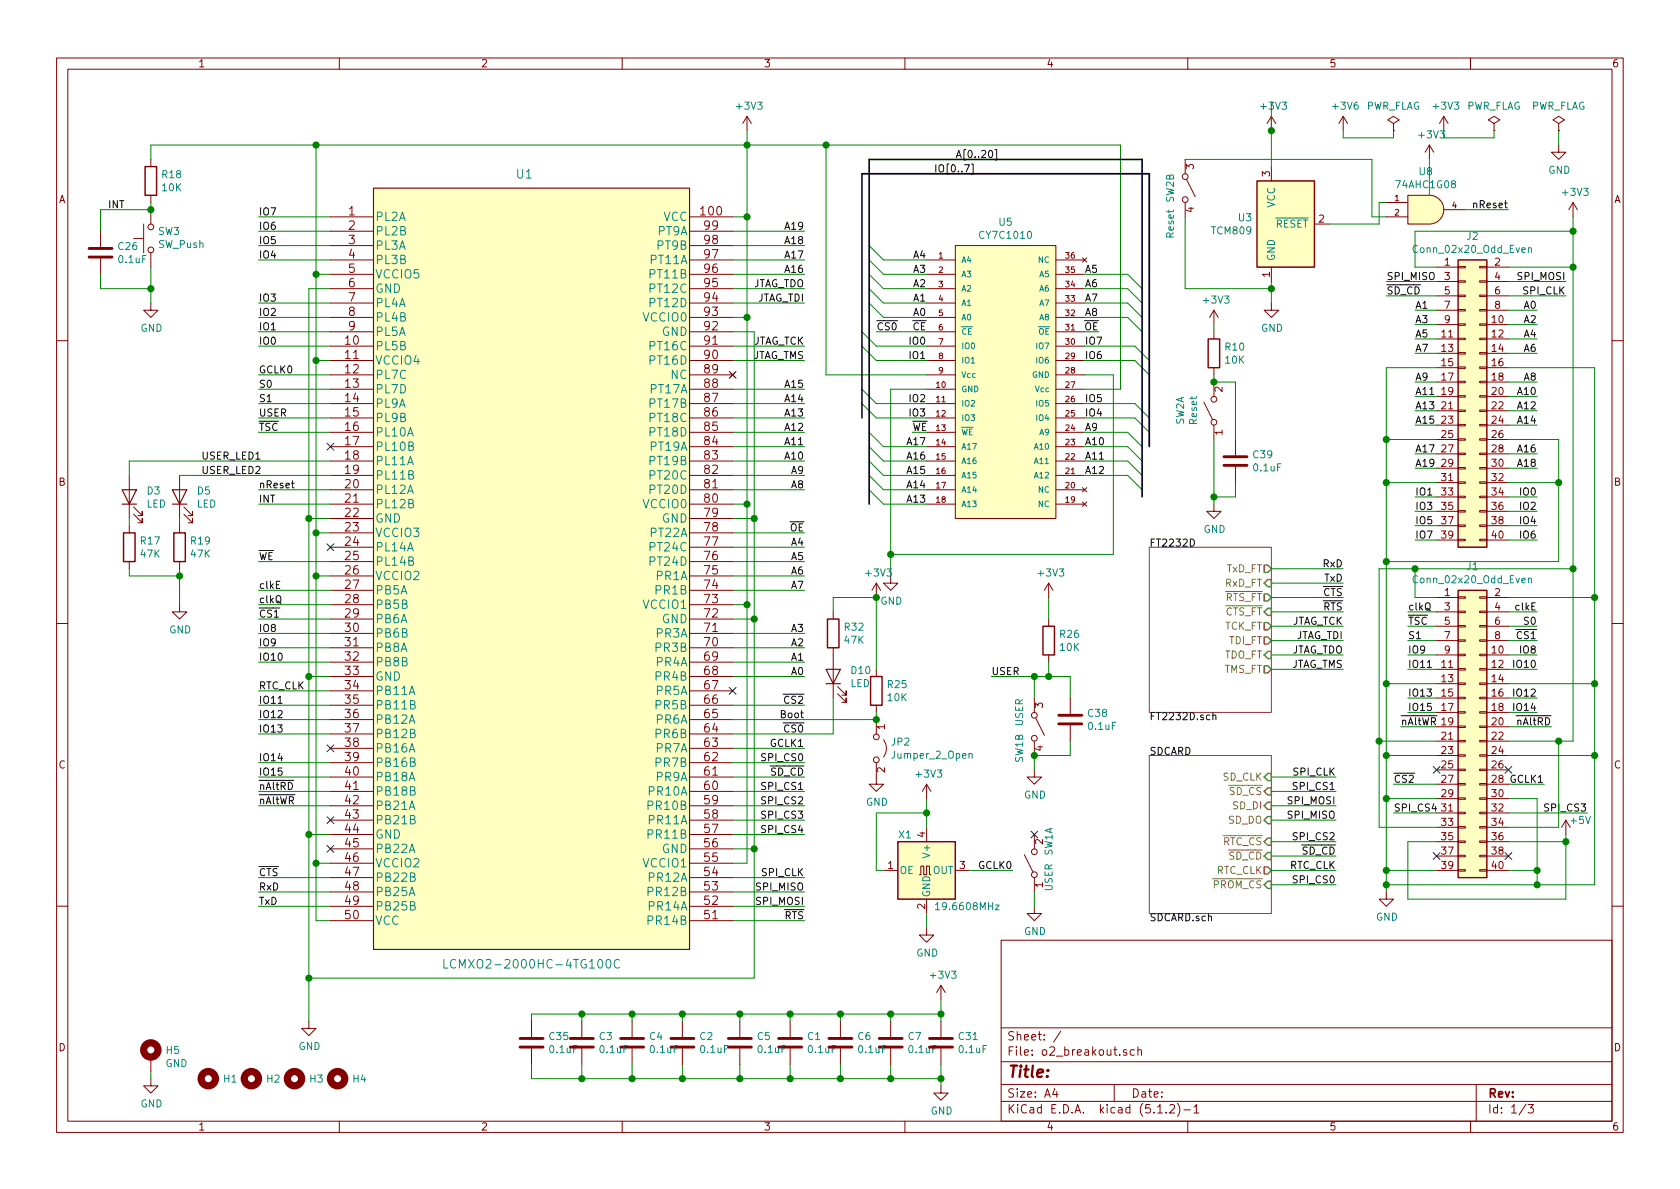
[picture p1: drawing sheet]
<svg xmlns="http://www.w3.org/2000/svg" width="297mm" height="210mm" viewBox="0 0 297 210" stroke-linecap="round" stroke-linejoin="round" font-family="sans-serif">
<defs><g id="words">
<text font-size="2.8" fill="#840000" x="178" y="190.5">Title:</text>
<g font-size="2.1" fill="#008484">
<text x="91.4" y="31.6">U1</text>
<text x="66.3" y="39.1">PL2A</text>
<text x="66.3" y="41.6">PL2B</text>
<text x="116.3" y="41.6">PT9A</text>
<text x="117.3" y="39.1">VCC</text>
<text x="66.3" y="44.2">PL3A</text>
<text x="66.3" y="46.7">PL3B</text>
<text x="115.2" y="46.7">PT11A</text>
<text x="116.3" y="44.2">PT9B</text>
<text x="66.3" y="49.2">VCCIO5</text>
<text x="66.3" y="51.8">GND</text>
<text x="115.2" y="51.8">PT12C</text>
<text x="115.2" y="49.2">PT11B</text>
<text x="66.3" y="54.3">PL4A</text>
<text x="66.3" y="56.9">PL4B</text>
<text x="66.3" y="59.4">PL5A</text>
<text x="113.9" y="56.9">VCCIO0</text>
<text x="115.2" y="54.3">PT12D</text>
<text x="117" y="59.4">GND</text>
<text x="66.3" y="61.9">PL5B</text>
<text x="66.3" y="64.5">VCCIO4</text>
<text x="115.2" y="64.5">PT16D</text>
<text x="115.2" y="61.9">PT16C</text>
<text x="66.3" y="67">PL7C</text>
<text x="66.3" y="69.6">PL7D</text>
<text x="115.2" y="69.6">PT17A</text>
<text x="118.6" y="67">NC</text>
<text x="66.3" y="72.1">PL9A</text>
<text x="66.3" y="74.6">PL9B</text>
<text x="66.3" y="77.2">PL10A</text>
<text x="115.2" y="77.2">PT18D</text>
<text x="115.2" y="74.6">PT18C</text>
<text x="115.2" y="72.1">PT17B</text>
<text x="66.3" y="79.7">PL10B</text>
<text x="66.3" y="82.3">PL11A</text>
<text x="115.2" y="82.3">PT19B</text>
<text x="115.2" y="79.7">PT19A</text>
<text x="66.3" y="84.8">PL11B</text>
<text x="66.3" y="87.3">PL12A</text>
<text x="66.3" y="89.9">PL12B</text>
<text x="113.9" y="89.9">VCCIO0</text>
<text x="115.2" y="87.3">PT20D</text>
<text x="115.2" y="84.8">PT20C</text>
<text x="66.3" y="92.4">GND</text>
<text x="66.3" y="95">VCCIO3</text>
<text x="115.2" y="95">PT22A</text>
<text x="117" y="92.4">GND</text>
<text x="66.3" y="97.5">PL14A</text>
<text x="66.3" y="100">PL14B</text>
<text x="115.2" y="100">PT24D</text>
<text x="115.2" y="97.5">PT24C</text>
<text x="66.3" y="102.6">VCCIO2</text>
<text x="66.3" y="105.1">PB5A</text>
<text x="66.3" y="107.7">PB5B</text>
<text x="113.9" y="107.7">VCCIO1</text>
<text x="116.1" y="105.1">PR1B</text>
<text x="116.1" y="102.6">PR1A</text>
<text x="66.3" y="110.2">PB6A</text>
<text x="66.3" y="112.7">PB6B</text>
<text x="116.1" y="112.7">PR3A</text>
<text x="117" y="110.2">GND</text>
<text x="66.3" y="115.3">PB8A</text>
<text x="66.3" y="117.8">PB8B</text>
<text x="116.1" y="117.8">PR4A</text>
<text x="116.1" y="115.3">PR3B</text>
<text x="66.3" y="120.4">GND</text>
<text x="66.3" y="122.9">PB11A</text>
<text x="66.3" y="125.4">PB11B</text>
<text x="116.1" y="125.4">PR5B</text>
<text x="116.1" y="122.9">PR5A</text>
<text x="116.1" y="120.4">PR4B</text>
<text x="66.3" y="128">PB12A</text>
<text x="66.3" y="130.5">PB12B</text>
<text x="116.1" y="130.5">PR6B</text>
<text x="116.1" y="128">PR6A</text>
<text x="66.3" y="133.1">PB16A</text>
<text x="66.3" y="135.6">PB16B</text>
<text x="116.1" y="135.6">PR7B</text>
<text x="116.1" y="133.1">PR7A</text>
<text x="66.3" y="138.1">PB18A</text>
<text x="66.3" y="140.7">PB18B</text>
<text x="66.3" y="143.2">PB21A</text>
<text x="114.9" y="143.2">PR10B</text>
<text x="114.9" y="140.7">PR10A</text>
<text x="116.1" y="138.1">PR9A</text>
<text x="66.3" y="145.8">PB21B</text>
<text x="66.3" y="148.3">GND</text>
<text x="114.9" y="148.3">PR11B</text>
<text x="114.9" y="145.8">PR11A</text>
<text x="66.3" y="150.8">PB22A</text>
<text x="66.3" y="153.4">VCCIO2</text>
<text x="66.3" y="155.9">PB22B</text>
<text x="113.9" y="153.4">VCCIO1</text>
<text x="114.9" y="155.9">PR12A</text>
<text x="117" y="150.8">GND</text>
<text x="66.3" y="158.5">PB25A</text>
<text x="66.3" y="161">PB25B</text>
<text x="114.9" y="161">PR14A</text>
<text x="114.9" y="158.5">PR12B</text>
<text x="66.3" y="163.5">VCC</text>
<text x="114.9" y="163.5">PR14B</text>
<text x="80.4" y="171.3">LCMXO2-2000HC-4TG100C</text>
</g>
<g font-size="2.1" fill="#840000">
<text x="61.6" y="38.1">1</text>
<text x="61.6" y="40.6">2</text>
<text x="124" y="38.1">100</text>
<text x="124.6" y="40.6">99</text>
<text x="61.6" y="43.2">3</text>
<text x="61.6" y="45.7">4</text>
<text x="124.6" y="45.7">97</text>
<text x="124.6" y="43.2">98</text>
<text x="61.6" y="48.3">5</text>
<text x="61.6" y="50.8">6</text>
<text x="61.6" y="53.3">7</text>
<text x="124.6" y="53.3">94</text>
<text x="124.6" y="50.8">95</text>
<text x="124.6" y="48.3">96</text>
<text x="61.6" y="55.9">8</text>
<text x="61.6" y="58.4">9</text>
<text x="124.6" y="58.4">92</text>
<text x="124.6" y="55.9">93</text>
<text x="61.1" y="61">10</text>
<text x="61.1" y="63.5">11</text>
<text x="124.6" y="63.5">90</text>
<text x="124.6" y="61">91</text>
<text x="61.1" y="66">12</text>
<text x="61.1" y="68.6">13</text>
<text x="61.1" y="71.1">14</text>
<text x="124.6" y="71.1">87</text>
<text x="124.6" y="68.6">88</text>
<text x="124.6" y="66">89</text>
<text x="61.1" y="73.7">15</text>
<text x="61.1" y="76.2">16</text>
<text x="124.6" y="76.2">85</text>
<text x="124.6" y="73.7">86</text>
<text x="61.1" y="78.7">17</text>
<text x="61.1" y="81.3">18</text>
<text x="61.1" y="83.8">19</text>
<text x="124.6" y="83.8">82</text>
<text x="124.6" y="81.3">83</text>
<text x="124.6" y="78.7">84</text>
<text x="61.1" y="86.4">20</text>
<text x="61.1" y="88.9">21</text>
<text x="124.6" y="88.9">80</text>
<text x="124.6" y="86.4">81</text>
<text x="61.1" y="91.4">22</text>
<text x="61.1" y="94">23</text>
<text x="124.6" y="94">78</text>
<text x="124.6" y="91.4">79</text>
<text x="61.1" y="96.5">24</text>
<text x="61.1" y="99.1">25</text>
<text x="61.1" y="101.6">26</text>
<text x="124.6" y="101.6">75</text>
<text x="124.6" y="99.1">76</text>
<text x="124.6" y="96.5">77</text>
<text x="61.1" y="104.1">27</text>
<text x="61.1" y="106.7">28</text>
<text x="124.6" y="106.7">73</text>
<text x="124.6" y="104.1">74</text>
<text x="61.1" y="109.2">29</text>
<text x="61.1" y="111.8">30</text>
<text x="124.6" y="111.8">71</text>
<text x="124.6" y="109.2">72</text>
<text x="61.1" y="114.3">31</text>
<text x="61.1" y="116.8">32</text>
<text x="61.1" y="119.4">33</text>
<text x="124.6" y="119.4">68</text>
<text x="124.6" y="116.8">69</text>
<text x="124.6" y="114.3">70</text>
<text x="61.1" y="121.9">34</text>
<text x="61.1" y="124.5">35</text>
<text x="124.6" y="124.5">66</text>
<text x="124.6" y="121.9">67</text>
<text x="61.1" y="127">36</text>
<text x="61.1" y="129.5">37</text>
<text x="124.6" y="129.5">64</text>
<text x="124.6" y="127">65</text>
<text x="61.1" y="132.1">38</text>
<text x="61.1" y="134.6">39</text>
<text x="61.1" y="137.2">40</text>
<text x="124.6" y="137.2">61</text>
<text x="124.6" y="134.6">62</text>
<text x="124.6" y="132.1">63</text>
<text x="61.1" y="139.7">41</text>
<text x="61.1" y="142.2">42</text>
<text x="124.6" y="142.2">59</text>
<text x="124.6" y="139.7">60</text>
<text x="61.1" y="144.8">43</text>
<text x="61.1" y="147.3">44</text>
<text x="61.1" y="149.9">45</text>
<text x="124.6" y="149.9">56</text>
<text x="124.6" y="147.3">57</text>
<text x="124.6" y="144.8">58</text>
<text x="61.1" y="152.4">46</text>
<text x="61.1" y="154.9">47</text>
<text x="124.6" y="154.9">54</text>
<text x="124.6" y="152.4">55</text>
<text x="61.1" y="157.5">48</text>
<text x="61.1" y="160">49</text>
<text x="124.6" y="160">52</text>
<text x="124.6" y="157.5">53</text>
<text x="61.1" y="162.6">50</text>
<text x="124.6" y="162.6">51</text>
<text x="178" y="184">Sheet: /</text>
<text x="178" y="186.7">File: o2_breakout.sch</text>
<text x="178" y="196.9">KiCad E.D.A. kicad (5.1.2)-1</text>
<text x="178" y="194.1">Size: A4</text>
<text x="200" y="194.1">Date:</text>
<text x="263" y="194.1">Rev:</text>
<text x="263" y="196.9">Id: 1/3</text>
</g>
<g font-size="1.8" fill="#840000">
<text x="35" y="11.9">1</text>
<text x="85" y="11.9">2</text>
<text x="135" y="11.9">3</text>
<text x="185" y="11.9">4</text>
<text x="235" y="11.9">5</text>
<text x="285" y="11.9">6</text>
<text x="211.1" y="29.9" transform="rotate(-90 211.1 29.9)">3</text>
<text x="10.4" y="35.9">A</text>
<text x="224.5" y="31.2" transform="rotate(-90 224.5 31.2)">3</text>
<text x="285.4" y="35.9">A</text>
<text x="211.1" y="37.6" transform="rotate(-90 211.1 37.6)">4</text>
<text x="233.2" y="39.4">2</text>
<text x="255.4" y="47">1</text>
<text x="264.3" y="47">2</text>
<text x="224.5" y="49" transform="rotate(-90 224.5 49)">1</text>
<text x="255.4" y="49.5">3</text>
<text x="255.4" y="52.1">5</text>
<text x="264.3" y="49.5">4</text>
<text x="264.3" y="52.1">6</text>
<text x="254.9" y="59.7">11</text>
<text x="255.4" y="54.6">7</text>
<text x="255.4" y="57.1">9</text>
<text x="263.8" y="57.1">10</text>
<text x="263.8" y="59.7">12</text>
<text x="264.3" y="54.6">8</text>
<text x="254.9" y="62.2">13</text>
<text x="254.9" y="64.8">15</text>
<text x="263.8" y="62.2">14</text>
<text x="263.8" y="64.8">16</text>
<text x="216.2" y="69.3" transform="rotate(-90 216.2 69.3)">2</text>
<text x="254.9" y="67.3">17</text>
<text x="254.9" y="69.8">19</text>
<text x="263.8" y="67.3">18</text>
<text x="263.8" y="69.8">20</text>
<text x="216.2" y="76.9" transform="rotate(-90 216.2 76.9)">1</text>
<text x="254.9" y="72.4">21</text>
<text x="254.9" y="74.9">23</text>
<text x="254.9" y="77.5">25</text>
<text x="263.8" y="72.4">22</text>
<text x="263.8" y="74.9">24</text>
<text x="263.8" y="77.5">26</text>
<text x="254.9" y="80">27</text>
<text x="254.9" y="82.5">29</text>
<text x="263.8" y="80">28</text>
<text x="263.8" y="82.5">30</text>
<text x="10.4" y="85.9">B</text>
<text x="254.9" y="85.1">31</text>
<text x="254.9" y="87.6">33</text>
<text x="263.8" y="85.1">32</text>
<text x="263.8" y="87.6">34</text>
<text x="285.4" y="85.9">B</text>
<text x="254.9" y="90.2">35</text>
<text x="254.9" y="92.7">37</text>
<text x="254.9" y="95.2">39</text>
<text x="263.8" y="90.2">36</text>
<text x="263.8" y="92.7">38</text>
<text x="263.8" y="95.2">40</text>
<text x="255.4" y="105.4">1</text>
<text x="255.4" y="107.9">3</text>
<text x="264.3" y="105.4">2</text>
<text x="264.3" y="107.9">4</text>
<text x="255.4" y="110.5">5</text>
<text x="255.4" y="113">7</text>
<text x="264.3" y="110.5">6</text>
<text x="264.3" y="113">8</text>
<text x="254.9" y="118.1">11</text>
<text x="255.4" y="115.6">9</text>
<text x="263.8" y="115.6">10</text>
<text x="263.8" y="118.1">12</text>
<text x="184.4" y="125.2" transform="rotate(-90 184.4 125.2)">3</text>
<text x="254.9" y="120.6">13</text>
<text x="254.9" y="123.2">15</text>
<text x="254.9" y="125.7">17</text>
<text x="263.8" y="120.6">14</text>
<text x="263.8" y="123.2">16</text>
<text x="263.8" y="125.7">18</text>
<text x="156.5" y="129" transform="rotate(-90 156.5 129)">1</text>
<text x="254.9" y="128.3">19</text>
<text x="254.9" y="130.8">21</text>
<text x="263.8" y="128.3">20</text>
<text x="263.8" y="130.8">22</text>
<text x="10.4" y="135.9">C</text>
<text x="156.5" y="136.6" transform="rotate(-90 156.5 136.6)">2</text>
<text x="184.4" y="132.8" transform="rotate(-90 184.4 132.8)">4</text>
<text x="254.9" y="133.3">23</text>
<text x="254.9" y="135.9">25</text>
<text x="263.8" y="133.3">24</text>
<text x="263.8" y="135.9">26</text>
<text x="285.4" y="135.9">C</text>
<text x="254.9" y="138.4">27</text>
<text x="254.9" y="141">29</text>
<text x="254.9" y="143.5">31</text>
<text x="263.8" y="138.4">28</text>
<text x="263.8" y="141">30</text>
<text x="263.8" y="143.5">32</text>
<text x="163.6" y="148.1" transform="rotate(-90 163.6 148.1)">4</text>
<text x="184.4" y="149.3" transform="rotate(-90 184.4 149.3)">2</text>
<text x="254.9" y="146">33</text>
<text x="254.9" y="148.6">35</text>
<text x="263.8" y="146">34</text>
<text x="263.8" y="148.6">36</text>
<text x="157" y="153.7">1</text>
<text x="169.7" y="153.7">3</text>
<text x="254.9" y="151.1">37</text>
<text x="254.9" y="153.7">39</text>
<text x="263.8" y="151.1">38</text>
<text x="263.8" y="153.7">40</text>
<text x="163.6" y="160.8" transform="rotate(-90 163.6 160.8)">2</text>
<text x="184.4" y="156.9" transform="rotate(-90 184.4 156.9)">1</text>
<text x="10.4" y="185.9">D</text>
<text x="285.4" y="185.9">D</text>
<text x="35" y="199.9">1</text>
<text x="85" y="199.9">2</text>
<text x="135" y="199.9">3</text>
<text x="185" y="199.9">4</text>
<text x="235" y="199.9">5</text>
<text x="285" y="199.9">6</text>
</g>
<g font-size="1.8" fill="#008484">
<text x="130.4" y="19.4">+3V3</text>
<text x="223.1" y="19.4">+3V3</text>
<text x="235.8" y="19.4">+3V6</text>
<text x="241.4" y="19.4">PWR_FLAG</text>
<text x="253.6" y="19.4">+3V3</text>
<text x="259.2" y="19.4">PWR_FLAG</text>
<text x="270.6" y="19.4">PWR_FLAG</text>
<text x="251" y="24.5">+3V3</text>
<text x="28.7" y="31.5">R18</text>
<text x="28.7" y="33.8">10K</text>
<text x="207.6" y="35.8" transform="rotate(-90 207.6 35.8)">SW2B</text>
<text x="247" y="33.3">74AHC1G08</text>
<text x="251" y="31">U8</text>
<text x="273.8" y="30.7">GND</text>
<text x="276.4" y="34.6">+3V3</text>
<text x="28" y="41.5">SW3</text>
<text x="176.7" y="39.9">U5</text>
<text x="214.4" y="41.4">TCM809</text>
<text x="219" y="39.1">U3</text>
<text x="225.4" y="36.7" transform="rotate(-90 225.4 36.7)">VCC</text>
<text x="225.5" y="40.3">RESET</text>
<text x="21" y="44.2">C26</text>
<text x="21.1" y="46.5">0.1uF</text>
<text x="28" y="43.9">SW_Push</text>
<text x="173.5" y="42.2">CY7C1010</text>
<text x="207.6" y="42" transform="rotate(-90 207.6 42)">Reset</text>
<text x="225.4" y="46.2" transform="rotate(-90 225.4 46.2)">GND</text>
<text x="250.3" y="44.7">Conn_02x20_Odd_Even</text>
<text x="259.4" y="42.4">J2</text>
<text x="212.9" y="53.7">+3V3</text>
<text x="24.8" y="58.7">GND</text>
<text x="223" y="58.7">GND</text>
<text x="216.7" y="62">R10</text>
<text x="216.7" y="64.3">10K</text>
<text x="209.3" y="75.2" transform="rotate(-90 209.3 75.2)">SW2A</text>
<text x="211.7" y="75" transform="rotate(-90 211.7 75)">Reset</text>
<text x="221.6" y="81">C39</text>
<text x="221.7" y="83.4">0.1uF</text>
<text x="25.9" y="89.8">LED</text>
<text x="26" y="87.4">D3</text>
<text x="34.8" y="89.8">LED</text>
<text x="34.9" y="87.4">D5</text>
<text x="212.8" y="94.2">GND</text>
<text x="24.9" y="96.3">R17</text>
<text x="24.9" y="98.6">47K</text>
<text x="33.8" y="96.3">R19</text>
<text x="33.8" y="98.6">47K</text>
<text x="153.2" y="101.9">+3V3</text>
<text x="183.7" y="101.9">+3V3</text>
<text x="259.4" y="100.8">J1</text>
<text x="155.7" y="106.9">GND</text>
<text x="250.3" y="103.1">Conn_02x20_Odd_Even</text>
<text x="29.9" y="112">GND</text>
<text x="149.4" y="111.5">R32</text>
<text x="149.4" y="113.8">47K</text>
<text x="187.5" y="112.8">R26</text>
<text x="150.6" y="119.2">D10</text>
<text x="187.5" y="115.1">10K</text>
<text x="150.3" y="121.5">LED</text>
<text x="157" y="121.7">R25</text>
<text x="157" y="124">10K</text>
<text x="157.7" y="131.8">JP2</text>
<text x="180.9" y="128.4" transform="rotate(-90 180.9 128.4)">USER</text>
<text x="192.4" y="126.8">C38</text>
<text x="192.5" y="129.1">0.1uF</text>
<text x="157.9" y="134.2">Jumper_2_Open</text>
<text x="162.1" y="137.5">+3V3</text>
<text x="180.9" y="134.9" transform="rotate(-90 180.9 134.9)">SW1B</text>
<text x="153.1" y="142.5">GND</text>
<text x="181.1" y="141.2">GND</text>
<text x="159" y="148.3">X1</text>
<text x="277.8" y="145.7">+5V</text>
<text x="159" y="154.6">OE</text>
<text x="164.5" y="151.3" transform="rotate(-90 164.5 151.3)">V+</text>
<text x="164.9" y="154.6">OUT</text>
<text x="186.1" y="151.4" transform="rotate(-90 186.1 151.4)">SW1A</text>
<text x="164.5" y="158.7" transform="rotate(-90 164.5 158.7)">GND</text>
<text x="166" y="161">19.6608MHz</text>
<text x="186.1" y="157.6" transform="rotate(-90 186.1 157.6)">USER</text>
<text x="181.1" y="165.3">GND</text>
<text x="243.3" y="162.8">GND</text>
<text x="162" y="169.2">GND</text>
<text x="164.7" y="173.1">+3V3</text>
<text x="52.8" y="185.7">GND</text>
<text x="97.2" y="183.9">C35</text>
<text x="106" y="183.9">C3</text>
<text x="114.9" y="183.9">C4</text>
<text x="123.8" y="183.9">C2</text>
<text x="133.9" y="183.9">C5</text>
<text x="142.8" y="183.9">C1</text>
<text x="151.7" y="183.9">C6</text>
<text x="160.6" y="183.9">C7</text>
<text x="169.6" y="183.9">C31</text>
<text x="29.3" y="188.7">GND</text>
<text x="29.4" y="186.4">H5</text>
<text x="39.6" y="191.4">H1</text>
<text x="47.2" y="191.4">H2</text>
<text x="54.8" y="191.4">H3</text>
<text x="62.5" y="191.4">H4</text>
<text x="97.3" y="186.2">0.1uF</text>
<text x="106.2" y="186.2">0.1uF</text>
<text x="115.1" y="186.2">0.1uF</text>
<text x="124" y="186.2">0.1uF</text>
<text x="134.1" y="186.2">0.1uF</text>
<text x="143" y="186.2">0.1uF</text>
<text x="151.9" y="186.2">0.1uF</text>
<text x="160.8" y="186.2">0.1uF</text>
<text x="169.7" y="186.2">0.1uF</text>
<text x="24.8" y="195.8">GND</text>
<text x="164.5" y="197.1">GND</text>
</g>
<g font-size="1.8">
<text x="168.9" y="27.9">A[0..20]</text>
<text x="165.1" y="30.5">IO[0..7]</text>
<text x="19" y="36.8">INT</text>
<text x="45.7" y="40.6">IO6</text>
<text x="45.7" y="38.1">IO7</text>
<text x="139" y="40.6">A19</text>
<text x="260.8" y="36.8">nReset</text>
<text x="45.7" y="45.7">IO4</text>
<text x="45.7" y="43.2">IO5</text>
<text x="139" y="45.7">A17</text>
<text x="139" y="43.2">A18</text>
<text x="161.6" y="45.7">A4</text>
<text x="45.7" y="53.3">IO3</text>
<text x="132.8" y="50.8">JTAG_TDO</text>
<text x="133.7" y="53.3">JTAG_TDI</text>
<text x="139" y="48.3">A16</text>
<text x="161.6" y="53.3">A1</text>
<text x="161.6" y="50.8">A2</text>
<text x="161.6" y="48.3">A3</text>
<text x="191.8" y="48.3">A5</text>
<text x="191.8" y="50.8">A6</text>
<text x="191.8" y="53.3">A7</text>
<text x="245.1" y="49.5">SPI_MISO</text>
<text x="245.1" y="52.1">SD_CD</text>
<text x="268.5" y="49.5">SPI_MOSI</text>
<text x="269.4" y="52.1">SPI_CLK</text>
<text x="45.7" y="58.4">IO1</text>
<text x="45.7" y="55.9">IO2</text>
<text x="154.9" y="58.4">CS0</text>
<text x="161.3" y="58.4">CE</text>
<text x="161.6" y="55.9">A0</text>
<text x="191.8" y="55.9">A8</text>
<text x="250.2" y="54.6">A1</text>
<text x="250.2" y="57.1">A3</text>
<text x="250.2" y="59.7">A5</text>
<text x="269.5" y="54.6">A0</text>
<text x="269.5" y="57.1">A2</text>
<text x="269.5" y="59.7">A4</text>
<text x="45.7" y="61">IO0</text>
<text x="132.8" y="63.5">JTAG_TMS</text>
<text x="132.9" y="61">JTAG_TCK</text>
<text x="161" y="61">IO0</text>
<text x="161" y="63.5">IO1</text>
<text x="191.8" y="63.5">IO6</text>
<text x="191.8" y="61">IO7</text>
<text x="250.2" y="62.2">A7</text>
<text x="269.5" y="62.2">A6</text>
<text x="45.7" y="66">GCLK0</text>
<text x="45.7" y="68.6">S0</text>
<text x="45.7" y="71.1">S1</text>
<text x="139" y="71.1">A14</text>
<text x="139" y="68.6">A15</text>
<text x="161" y="71.1">IO2</text>
<text x="191.8" y="71.1">IO5</text>
<text x="250.2" y="67.3">A9</text>
<text x="250.2" y="69.8">A11</text>
<text x="268.5" y="69.8">A10</text>
<text x="269.5" y="67.3">A8</text>
<text x="45.7" y="76.2">TSC</text>
<text x="45.7" y="73.7">USER</text>
<text x="139" y="76.2">A12</text>
<text x="139" y="73.7">A13</text>
<text x="161" y="73.7">IO3</text>
<text x="191.8" y="76.2">A9</text>
<text x="191.8" y="73.7">IO4</text>
<text x="250.2" y="72.4">A13</text>
<text x="250.2" y="74.9">A15</text>
<text x="268.5" y="72.4">A12</text>
<text x="268.5" y="74.9">A14</text>
<text x="35.6" y="81.3">USER_LED1</text>
<text x="35.6" y="83.8">USER_LED2</text>
<text x="139" y="81.3">A10</text>
<text x="139" y="78.7">A11</text>
<text x="140" y="83.8">A9</text>
<text x="160.6" y="83.8">A15</text>
<text x="160.6" y="81.3">A16</text>
<text x="160.6" y="78.7">A17</text>
<text x="191.8" y="78.7">A10</text>
<text x="191.8" y="81.3">A11</text>
<text x="191.8" y="83.8">A12</text>
<text x="250.2" y="80">A17</text>
<text x="250.2" y="82.5">A19</text>
<text x="268.5" y="80">A16</text>
<text x="268.5" y="82.5">A18</text>
<text x="45.7" y="86.4">nReset</text>
<text x="45.7" y="88.9">INT</text>
<text x="140" y="86.4">A8</text>
<text x="160.6" y="88.9">A13</text>
<text x="160.6" y="86.4">A14</text>
<text x="250.2" y="87.6">IO1</text>
<text x="268.9" y="87.6">IO0</text>
<text x="139.7" y="94">OE</text>
<text x="250.2" y="95.2">IO7</text>
<text x="250.2" y="92.7">IO5</text>
<text x="250.2" y="90.2">IO3</text>
<text x="268.9" y="95.2">IO6</text>
<text x="268.9" y="92.7">IO4</text>
<text x="268.9" y="90.2">IO2</text>
<text x="45.7" y="99.1">WE</text>
<text x="140" y="96.5">A4</text>
<text x="140" y="99.1">A5</text>
<text x="140" y="101.6">A6</text>
<text x="203.2" y="96.7">FT2232D</text>
<text x="234" y="100.3">RxD</text>
<text x="45.7" y="104.1">clkE</text>
<text x="45.7" y="106.7">clkQ</text>
<text x="140" y="104.1">A7</text>
<text x="234" y="105.4">CTS</text>
<text x="234" y="107.9">RTS</text>
<text x="234.1" y="102.9">TxD</text>
<text x="248.9" y="107.9">clkQ</text>
<text x="268.1" y="107.9">clkE</text>
<text x="45.7" y="111.8">IO8</text>
<text x="45.7" y="109.2">CS1</text>
<text x="140" y="111.8">A3</text>
<text x="228.1" y="110.5">JTAG_TCK</text>
<text x="228.9" y="113">JTAG_TDI</text>
<text x="248.9" y="110.5">TSC</text>
<text x="248.9" y="113">S1</text>
<text x="268.4" y="113">CS1</text>
<text x="269.6" y="110.5">S0</text>
<text x="45.7" y="116.8">IO10</text>
<text x="45.7" y="114.3">IO9</text>
<text x="140" y="119.4">A0</text>
<text x="140" y="116.8">A1</text>
<text x="140" y="114.3">A2</text>
<text x="175.3" y="119.4">USER</text>
<text x="228.1" y="115.6">JTAG_TDO</text>
<text x="228.1" y="118.1">JTAG_TMS</text>
<text x="248.9" y="118.1">IO11</text>
<text x="248.9" y="115.6">IO9</text>
<text x="267.9" y="118.1">IO10</text>
<text x="268.9" y="115.6">IO8</text>
<text x="45.7" y="121.9">RTC_CLK</text>
<text x="45.7" y="124.5">IO11</text>
<text x="138.8" y="124.5">CS2</text>
<text x="248.9" y="123.2">IO13</text>
<text x="248.9" y="125.7">IO15</text>
<text x="267.9" y="123.2">IO12</text>
<text x="267.9" y="125.7">IO14</text>
<text x="45.7" y="127">IO12</text>
<text x="45.7" y="129.5">IO13</text>
<text x="138.2" y="127">Boot</text>
<text x="138.8" y="129.5">CS0</text>
<text x="203.2" y="127.3">FT2232D.sch</text>
<text x="247.6" y="128.3">nAltWR</text>
<text x="268.3" y="128.3">nAltRD</text>
<text x="45.7" y="134.6">IO14</text>
<text x="45.7" y="137.2">IO15</text>
<text x="135" y="134.6">SPI_CS0</text>
<text x="136.2" y="132.1">GCLK1</text>
<text x="136.2" y="137.2">SD_CD</text>
<text x="203.2" y="133.5">SDCARD</text>
<text x="228.8" y="137.2">SPI_CLK</text>
<text x="45.7" y="139.7">nAltRD</text>
<text x="45.7" y="142.2">nAltWR</text>
<text x="135" y="142.2">SPI_CS2</text>
<text x="135" y="139.7">SPI_CS1</text>
<text x="227.9" y="142.2">SPI_MOSI</text>
<text x="229" y="139.7">SPI_CS1</text>
<text x="246.4" y="143.5">SPI_CS4</text>
<text x="246.4" y="138.4">CS2</text>
<text x="267.1" y="138.4">GCLK1</text>
<text x="273.4" y="143.5">SPI_CS3</text>
<text x="135" y="144.8">SPI_CS3</text>
<text x="135" y="147.3">SPI_CS4</text>
<text x="227.9" y="144.8">SPI_MISO</text>
<text x="229" y="148.6">SPI_CS2</text>
<text x="45.7" y="154.9">CTS</text>
<text x="134.8" y="154.9">SPI_CLK</text>
<text x="173.1" y="153.7">GCLK0</text>
<text x="228" y="153.7">RTC_CLK</text>
<text x="230.2" y="151.1">SD_CD</text>
<text x="45.7" y="160">TxD</text>
<text x="45.7" y="157.5">RxD</text>
<text x="133.9" y="157.5">SPI_MISO</text>
<text x="133.9" y="160">SPI_MOSI</text>
<text x="229" y="156.2">SPI_CS0</text>
<text x="138.7" y="162.6">RTS</text>
<text x="203.2" y="162.9">SDCARD.sch</text>
</g>
<g font-size="1.8" fill="#008400">
<text x="191.7" y="58.4">OE</text>
<text x="161.3" y="76.2">WE</text>
</g>
<g font-size="1.8" fill="#848400">
<text x="216.8" y="101.2">TxD_FT</text>
<text x="216.6" y="103.8">RxD_FT</text>
<text x="216.6" y="106.3">RTS_FT</text>
<text x="216.5" y="111.4">TCK_FT</text>
<text x="216.6" y="108.8">CTS_FT</text>
<text x="217.3" y="113.9">TDI_FT</text>
<text x="216.4" y="116.5">TDO_FT</text>
<text x="216.4" y="119">TMS_FT</text>
<text x="216.2" y="138">SD_CLK</text>
<text x="217.4" y="140.6">SD_CS</text>
<text x="218.1" y="143.1">SD_DI</text>
<text x="216.2" y="149.5">RTC_CS</text>
<text x="217.2" y="145.7">SD_DO</text>
<text x="215" y="154.6">RTC_CLK</text>
<text x="217.3" y="152">SD_CD</text>
<text x="214.5" y="157.1">PROM_CS</text>
</g>
<g font-size="1.4" fill="#840000">
<text x="246.6" y="35.6">1</text>
<text x="246.6" y="38.1">2</text>
<text x="256.8" y="36.8">4</text>
<text x="166" y="45.7">1</text>
<text x="188.4" y="45.7">36</text>
<text x="166" y="48.3">2</text>
<text x="166" y="50.8">3</text>
<text x="166" y="53.3">4</text>
<text x="188.4" y="53.3">33</text>
<text x="188.4" y="50.8">34</text>
<text x="188.4" y="48.3">35</text>
<text x="166" y="55.9">5</text>
<text x="166" y="58.4">6</text>
<text x="188.4" y="58.4">31</text>
<text x="188.4" y="55.9">32</text>
<text x="166" y="61">7</text>
<text x="166" y="63.5">8</text>
<text x="188.4" y="63.5">29</text>
<text x="188.4" y="61">30</text>
<text x="165.6" y="68.6">10</text>
<text x="165.6" y="71.1">11</text>
<text x="166" y="66">9</text>
<text x="188.4" y="71.1">26</text>
<text x="188.4" y="68.6">27</text>
<text x="188.4" y="66">28</text>
<text x="165.6" y="73.7">12</text>
<text x="165.6" y="76.2">13</text>
<text x="188.4" y="76.2">24</text>
<text x="188.4" y="73.7">25</text>
<text x="165.6" y="78.7">14</text>
<text x="165.6" y="81.3">15</text>
<text x="165.6" y="83.8">16</text>
<text x="188.4" y="83.8">21</text>
<text x="188.4" y="81.3">22</text>
<text x="188.4" y="78.7">23</text>
<text x="165.6" y="86.4">17</text>
<text x="165.6" y="88.9">18</text>
<text x="188.4" y="88.9">19</text>
<text x="188.4" y="86.4">20</text>
</g>
<g font-size="1.4" fill="#008484">
<text x="169.9" y="46.5">A4</text>
<text x="183.6" y="46.5">NC</text>
<text x="169.9" y="49">A3</text>
<text x="169.9" y="51.6">A2</text>
<text x="183.9" y="51.6">A6</text>
<text x="183.9" y="49">A5</text>
<text x="169.9" y="54.1">A1</text>
<text x="169.9" y="56.6">A0</text>
<text x="169.9" y="59.2">CE</text>
<text x="183.6" y="59.2">OE</text>
<text x="183.9" y="56.6">A8</text>
<text x="183.9" y="54.1">A7</text>
<text x="169.9" y="61.7">IO0</text>
<text x="169.9" y="64.3">IO1</text>
<text x="183.4" y="64.3">IO6</text>
<text x="183.4" y="61.7">IO7</text>
<text x="169.9" y="69.3">GND</text>
<text x="169.9" y="71.9">IO2</text>
<text x="169.9" y="66.8">Vcc</text>
<text x="182.5" y="66.8">GND</text>
<text x="183.2" y="69.3">Vcc</text>
<text x="183.4" y="71.9">IO5</text>
<text x="169.9" y="74.4">IO3</text>
<text x="169.9" y="77">WE</text>
<text x="183.4" y="74.4">IO4</text>
<text x="183.9" y="77">A9</text>
<text x="169.9" y="79.5">A17</text>
<text x="169.9" y="82">A16</text>
<text x="183.1" y="82">A11</text>
<text x="183.1" y="79.5">A10</text>
<text x="169.9" y="84.6">A15</text>
<text x="169.9" y="87.1">A14</text>
<text x="169.9" y="89.7">A13</text>
<text x="183.1" y="84.6">A12</text>
<text x="183.6" y="89.7">NC</text>
<text x="183.6" y="87.1">NC</text>
</g>
</g></defs>
<g fill="none" stroke="#840000" stroke-width=".18">
<path d="M10 10.3h277v189.9h-277zM12 12.2h273v186.1h-273zM60 10.3v1.9M110 10.3v1.9M160 10.3v1.9M210 10.3v1.9M260 10.3v1.9M25.4 39.6v5.1M26.7 28.2v1.3M26.7 34.5v1.3M26.7 37.1v2.5M58.4 38.3h7.6"/>
<path d="M121.9 38.3h7.6M132.1 20.6l-.8 1.2M132.1 20.6v2.5M132.1 20.6l.7 1.2M209.5 28.2v2.5M209.5 35.8v2.5M209.8 31.7l1.5 3.1M224.8 20.6v2.5M224.8 29.5v2.5M224.8 20.6l-.8 1.2M224.8 20.6l.8 1.2M232.4 39.6h2.5"/>
<path d="M237.5 20.6l-.8 1.2M237.5 20.6v2.5M237.5 20.6l.8 1.2M245.1 35.8h3.8M245.1 38.3h3.8M246.4 21.8l1-.6-1-.6-1 .6 1 .6v1.3M246.4 23.1h.1M248.9 34.5h3.8a2.54 2.54 0 0 1 2.6 2.6 2.54 2.54 0 0 1-2.6 2.5h-3.8zM252.7 25.6l-.7 1.3M252.7 25.6v2.6M252.7 25.6l.8 1.3M255.3 20.6l-.8 1.2"/>
<path d="M255.3 20.6v2.5M255.3 20.6l.7 1.2M255.3 37.1h3.8M264.2 21.8l1-.6-1-.6-1.1 .6 1.1 .6v1.3M264.2 23.1h.1M275.6 21.8l1-.6-1-.6-1 .6 1 .6v1.3M275.6 23.1h.1M275.6 25.6v1.3h1.3l-1.3 1.3-1.3-1.3h1.3M278.1 35.8l-.7 1.3M278.1 35.8v2.5M278.1 35.8l.8 1.3M17.8 40.9v2.8"/>
<path d="M17.8 45.7v2.8M23.6 42.2h1.8M26.7 53.6v1.3h1.2l-1.2 1.2-1.3-1.2h1.3M26.7 44.7v2.5M58.4 46h7.6M58.4 48.5h7.6M58.4 51h7.6M58.4 58.7h7.6M58.4 56.1h7.6M58.4 53.6h7.6M58.4 40.9h7.6M58.4 43.4h7.6"/>
<path d="M121.9 46h7.6M121.9 48.5h7.6M121.9 51h7.6M121.9 58.7h7.6M121.9 56.1h7.6M121.9 53.6h7.6M121.9 40.9h7.6M121.9 43.4h7.6M163.8 46h5.1M163.8 48.5h5.1M163.8 51h5.1M163.8 58.7h5.1"/>
<path d="M163.8 56.1h5.1M163.8 53.6h5.1M168.9 43.4h17.8v48.3h-17.8zM186.7 46h5.1M186.7 48.5h5.1M186.7 51h5.1M186.7 58.7h5.1M186.7 56.1h5.1M186.7 53.6h5.1M191.4 45.6l.8 .7M192.2 45.6l-.8 .7M214.6 54.9v2.5"/>
<path d="M214.6 58.7v1.2M214.6 54.9l-.7 1.2M214.6 54.9l.8 1.2M224.8 53.6v1.3h1.3l-1.3 1.2-1.3-1.2h1.3M224.8 47.2v2.6M254 47.2h3.8M254 57.4h3.8M254 59.9h3.8M254 49.8h3.8M254 52.3h3.8M254 54.9h3.8M257.8 59.8h1.3v.3h-1.3z"/>
<path d="M257.8 57.3h1.3v.2h-1.3zM257.8 54.7h1.3v.3h-1.3zM257.8 52.2h1.3v.2h-1.3zM257.8 49.7h1.3v.2h-1.3zM257.8 47.1h1.3v.3h-1.3zM261.6 59.8h1.3v.3h-1.3zM261.6 57.3h1.3v.2h-1.3zM261.6 54.7h1.3v.3h-1.3zM261.6 52.2h1.3v.2h-1.3zM261.6 49.7h1.3v.2h-1.3zM261.6 47.1h1.3v.3h-1.3zM262.9 47.2h3.8"/>
<path d="M262.9 57.4h3.8M262.9 59.9h3.8M262.9 49.8h3.8M262.9 52.3h3.8M262.9 54.9h3.8M10 60.2h2M58.4 68.8h7.6M58.4 71.4h7.6M58.4 73.9h7.6M58.4 76.4h7.6M58.4 79h7.6M58.4 66.3h7.6"/>
<path d="M58.4 63.7h7.6M58.4 61.2h7.6M121.9 68.8h7.6M121.9 71.4h7.6M121.9 73.9h7.6M121.9 76.4h7.6M121.9 79h7.6M121.9 66.3h7.6M121.9 63.7h7.6M121.9 61.2h7.6M129.2 65.9l.7 .8M129.9 65.9l-.7 .8"/>
<path d="M163.8 68.8h5.1M163.8 71.4h5.1M163.8 73.9h5.1M163.8 76.4h5.1M163.8 79h5.1M163.8 66.3h5.1M163.8 63.7h5.1M163.8 61.2h5.1M186.7 68.8h5.1M186.7 71.4h5.1M186.7 73.9h5.1M186.7 76.4h5.1"/>
<path d="M186.7 79h5.1M186.7 66.3h5.1M186.7 63.7h5.1M186.7 61.2h5.1M212.9 71.1l1.5 3.1M214.6 65v1.3M214.6 67.6v2.5M214.6 75.2v2.5M218.4 77.7v2.8M254 62.5h3.8M254 65h3.8M254 67.6h3.8"/>
<path d="M254 70.1h3.8M254 72.6h3.8M254 75.2h3.8M254 77.7h3.8M257.8 75.1h1.3v.2h-1.3zM257.8 77.6h1.3v.2h-1.3zM257.8 72.5h1.3v.3h-1.3zM257.8 67.4h1.3v.3h-1.3zM257.8 64.9h1.3v.2h-1.3zM257.8 62.4h1.3v.2h-1.3zM257.8 70h1.3v.2h-1.3zM261.6 75.1h1.3v.2h-1.3z"/>
<path d="M261.6 77.6h1.3v.2h-1.3zM261.6 72.5h1.3v.3h-1.3zM261.6 67.4h1.3v.3h-1.3zM261.6 64.9h1.3v.2h-1.3zM261.6 62.4h1.3v.2h-1.3zM261.6 70h1.3v.2h-1.3zM262.9 62.5h3.8M262.9 65h3.8M262.9 67.6h3.8M262.9 70.1h3.8M262.9 72.6h3.8M262.9 75.2h3.8"/>
<path d="M262.9 77.7h3.8M285 60.2h2M22.9 84.1v7.6M22.9 93v1.2M22.9 99.3v1.3M23.6 90.9l1.5 1.6v-.8v.8h-.7M23.6 89.7l1.5 1.5v-.8v.8h-.7M31.7 84.1v7.6M31.7 93v1.2M31.7 99.3v1.3M32.5 90.9l1.5 1.6v-.8v.8h-.7M32.5 89.7l1.5 1.5v-.8v.8h-.7"/>
<path d="M58.4 81.5h7.6M58.4 84.1h7.6M58.4 86.6h7.6M58.4 89.1h7.6M58.4 91.7h7.6M58.4 94.2h7.6M58.4 96.8h7.6M58.4 99.3h7.6M121.9 81.5h7.6M121.9 84.1h7.6M121.9 86.6h7.6M121.9 89.1h7.6"/>
<path d="M121.9 91.7h7.6M121.9 94.2h7.6M121.9 96.8h7.6M121.9 99.3h7.6M163.8 81.5h5.1M163.8 84.1h5.1M163.8 86.6h5.1M163.8 89.1h5.1M186.7 81.5h5.1M186.7 84.1h5.1M186.7 86.6h5.1M186.7 89.1h5.1"/>
<path d="M191.4 88.8l.8 .7M191.4 86.2l.8 .8M192.2 88.8l-.8 .7M192.2 86.2l-.8 .8M214.6 89.1v1.3h1.3l-1.3 1.3-1.2-1.3h1.2M218.4 82.5v2.8M254 80.3h3.8M254 82.8h3.8M254 85.3h3.8M254 87.9h3.8M254 90.4h3.8M254 93h3.8"/>
<path d="M254 95.5h3.8M257.8 80.1h1.3v.3h-1.3zM257.8 82.7h1.3v.2h-1.3zM257.8 85.2h1.3v.3h-1.3zM257.8 87.8h1.3v.2h-1.3zM257.8 90.3h1.3v.2h-1.3zM257.8 92.8h1.3v.3h-1.3zM257.8 95.4h1.3v.2h-1.3zM261.6 80.1h1.3v.3h-1.3zM261.6 82.7h1.3v.2h-1.3zM261.6 85.2h1.3v.3h-1.3zM261.6 87.8h1.3v.2h-1.3z"/>
<path d="M261.6 90.3h1.3v.2h-1.3zM261.6 92.8h1.3v.3h-1.3zM261.6 95.4h1.3v.2h-1.3zM262.9 80.3h3.8M262.9 82.8h3.8M262.9 85.3h3.8M262.9 87.9h3.8M262.9 90.4h3.8M262.9 93h3.8M262.9 95.5h3.8M10 110.3h2M31.7 106.9v1.3h1.3l-1.3 1.3-1.2-1.3h1.2"/>
<path d="M58.4 101.8h7.6M58.4 104.4h7.6M58.4 106.9h7.6M58.4 109.5h7.6M58.4 112h7.6M58.4 114.5h7.6M58.4 117.1h7.6M58.4 119.6h7.6M121.9 101.8h7.6M121.9 104.4h7.6M121.9 106.9h7.6M121.9 109.5h7.6"/>
<path d="M121.9 112h7.6M121.9 114.5h7.6M121.9 117.1h7.6M121.9 119.6h7.6M147.3 108.2v1.3M147.3 114.5v8.9M154.9 103.1v2.6M154.9 118.4v1.2M154.9 103.1l-.7 1.3M154.9 103.1l.8 1.3M157.5 101.8v1.3h1.2l-1.2 1.3-1.3-1.3h1.3M185.4 103.1v2.6"/>
<path d="M185.4 109.5v1.2M185.4 115.8v1.3M185.4 103.1l-.7 1.3M185.4 103.1l.8 1.3M254 105.7h3.8M254 115.8h3.8M254 118.4h3.8M254 108.2h3.8M254 110.7h3.8M254 113.3h3.8M257.8 118.2h1.3v.3h-1.3zM257.8 115.7h1.3v.2h-1.3z"/>
<path d="M257.8 113.2h1.3v.2h-1.3zM257.8 110.6h1.3v.3h-1.3zM257.8 108.1h1.3v.2h-1.3zM257.8 105.5h1.3v.3h-1.3zM261.6 118.2h1.3v.3h-1.3zM261.6 115.7h1.3v.2h-1.3zM261.6 113.2h1.3v.2h-1.3zM261.6 110.6h1.3v.3h-1.3zM261.6 108.1h1.3v.2h-1.3zM261.6 105.5h1.3v.3h-1.3zM262.9 105.7h3.8M262.9 115.8h3.8"/>
<path d="M262.9 118.4h3.8M262.9 108.2h3.8M262.9 110.7h3.8M262.9 113.3h3.8M285 110.3h2M58.4 122.2h7.6M58.4 124.7h7.6M58.4 127.2h7.6M58.4 129.8h7.6M58.4 132.3h7.6M58.4 134.9h7.6M58.4 137.4h7.6"/>
<path d="M58.4 139.9h7.6M121.9 122.2h7.6M121.9 124.7h7.6M121.9 127.2h7.6M121.9 129.8h7.6M121.9 132.3h7.6M121.9 134.9h7.6M121.9 137.4h7.6M121.9 139.9h7.6M148.1 122.7l1.5 1.5v-.8v.8h-.8M148.1 121.4l1.5 1.5v-.7v.7h-.8M154.9 134.9v3.8h1.3l-1.3 1.2-1.2-1.2h1.2"/>
<path d="M154.9 124.7v1.3M154.9 127.2v2.6M156.2 130.8a2.53 2.53 0 0 1 0 3.1M163.8 138.7v2.5M163.8 138.7l-.7 1.2M163.8 138.7l.8 1.2M182.9 136.1v1.3h1.2l-1.2 1.3-1.3-1.3h1.3M182.9 123.4v2.6M182.9 131.1v2.5M183.1 127l1.6 3M189.2 123.4v2.8M189.2 128.3v2.8"/>
<path d="M254 120.9h3.8M254 123.4h3.8M254 126h3.8M254 128.5h3.8M254 131.1h3.8M254 133.6h3.8M254 136.1h3.8M254 138.7h3.8M257.8 133.5h1.3v.2h-1.3zM257.8 136h1.3v.3h-1.3zM257.8 138.6h1.3v.2h-1.3zM257.8 130.9h1.3v.3h-1.3z"/>
<path d="M257.8 125.9h1.3v.2h-1.3zM257.8 123.3h1.3v.3h-1.3zM257.8 120.8h1.3v.2h-1.3zM257.8 128.4h1.3v.2h-1.3zM261.6 133.5h1.3v.2h-1.3zM261.6 136h1.3v.3h-1.3zM261.6 138.6h1.3v.2h-1.3zM261.6 130.9h1.3v.3h-1.3zM261.6 125.9h1.3v.2h-1.3zM261.6 123.3h1.3v.3h-1.3zM261.6 120.8h1.3v.2h-1.3zM261.6 128.4h1.3v.2h-1.3z"/>
<path d="M262.9 120.9h3.8M262.9 123.4h3.8M262.9 126h3.8M262.9 128.5h3.8M262.9 131.1h3.8M262.9 133.6h3.8M262.9 136.1h3.8M262.9 138.7h3.8M58.4 142.5h7.6M58.4 145h7.6M58.4 147.6h7.6M58.4 150.1h7.6"/>
<path d="M58.4 152.6h7.6M58.4 155.2h7.6M58.4 157.7h7.6M121.9 142.5h7.6M121.9 145h7.6M121.9 147.6h7.6M121.9 150.1h7.6M121.9 152.6h7.6M121.9 155.2h7.6M121.9 157.7h7.6M156.2 153.9h2.5M162.6 154.7h.2v-1.5h.5v1.5h.5v-1.5h.5v1.5h.3"/>
<path d="M163.8 146.3v2.5M163.8 159v2.5M168.9 153.9h2.5M181.1 151.1l1.5 3.1M182.9 147.6v2.5M182.9 155.2v2.5M245.1 157.7v1.3h1.3l-1.3 1.3-1.3-1.3h1.3M254 153.9h3.8M254 141.2h3.8M254 143.8h3.8M254 146.3h3.8M254 148.8h3.8"/>
<path d="M254 151.4h3.8M257.8 141.1h1.3v.2h-1.3zM257.8 143.6h1.3v.3h-1.3zM257.8 146.2h1.3v.2h-1.3zM257.8 148.7h1.3v.3h-1.3zM257.8 151.3h1.3v.2h-1.3zM257.8 153.8h1.3v.2h-1.3zM261.6 141.1h1.3v.2h-1.3zM261.6 143.6h1.3v.3h-1.3zM261.6 146.2h1.3v.2h-1.3zM261.6 148.7h1.3v.3h-1.3zM261.6 151.3h1.3v.2h-1.3z"/>
<path d="M261.6 153.8h1.3v.2h-1.3zM262.9 153.9h3.8M262.9 141.2h3.8M262.9 143.8h3.8M262.9 146.3h3.8M262.9 148.8h3.8M262.9 151.4h3.8M276.9 145l-.8 1.3M276.9 145v2.6M276.9 145l.7 1.3M10 160.2h2M58.4 160.3h7.6"/>
<path d="M58.4 162.8h7.6M121.9 160.3h7.6M121.9 162.8h7.6M163.8 164.1v1.2h1.3l-1.3 1.3-1.2-1.3h1.2M166.4 174.2l-.8 1.3M166.4 174.2v2.6M166.4 174.2l.7 1.3M177 166.3h108v32h-108zM182.9 160.3v1.2h1.2l-1.2 1.3-1.3-1.3h1.3M285 160.2h2M26.7 190.7v1.3h1.2l-1.2 1.3-1.3-1.3h1.3M26.7 186.9v2.6"/>
<path d="M54.6 180.6v1.3h1.3l-1.3 1.2-1.3-1.2h1.3M60 198.3v1.9M94 180.6v2.8M94 185.4v2.8M102.9 180.6v2.8M102.9 185.4v2.8M110 198.3v1.9M111.8 180.6v2.8M111.8 185.4v2.8M120.6 180.6v2.8M120.6 185.4v2.8M130.8 180.6v2.8"/>
<path d="M130.8 185.4v2.8M139.7 180.6v2.8M139.7 185.4v2.8M148.6 180.6v2.8M148.6 185.4v2.8M157.5 180.6v2.8M157.5 185.4v2.8M160 198.3v1.9M166.4 192v1.3h1.2l-1.2 1.3-1.3-1.3h1.3M166.4 180.6v2.8M166.4 185.4v2.8M177 194.8h108"/>
<path d="M177 191.8h108M177 187.8h108M177 181.8h108M186.5 192.5l-.4 1h1M186.8 193v1M187.6 182.3l-1.3 2M197 191.8v3M199.2 185.7l-.4-.1-.2 .2 .1 .2 .5 .2v.3h-.6M200.6 185.7l-.5-.1-.3 .3 .1 .6 .2 .1 .5-.1M201.2 185.7l.2-.1 .4 .1v.9M201.2 185.1v1.5M204.7 196.8h.8"/>
<path d="M206.2 196.7v.1M206.8 195.5l.2-.2h.4l.2 .2 .1 .3-.1 .2-.8 .8h.9M208.2 195.1a1.71 1.71 0 0 1 0 2.3M209.3 196.3h1.2M210 198.3v1.9M211.1 195.8l.4-.5v1.5M211.1 196.8h.9M260 198.3v1.9M261 191.8v6.5M269.8 195.2l-1.2 2M270.2 195.3h.9l-.5 .6 .4 .1v.7l-.2 .1-.6-.1"/>
<circle cx="209.6" cy="31.2" r=".51"/>
<circle cx="209.6" cy="35.3" r=".51"/>
<circle cx="26.7" cy="40.1" r=".51"/>
<circle cx="26.7" cy="44.2" r=".51"/>
<circle cx="214.6" cy="70.6" r=".51"/>
<circle cx="214.6" cy="74.7" r=".51"/>
<circle cx="154.9" cy="130.3" r=".51"/>
<circle cx="154.9" cy="134.4" r=".51"/>
<circle cx="182.9" cy="126.5" r=".51"/>
<circle cx="182.9" cy="130.6" r=".51"/>
<circle cx="182.9" cy="154.7" r=".51"/>
<circle cx="182.9" cy="150.6" r=".51"/>
</g>
<g fill="none" stroke="#008400" stroke-width=".18">
<path d="M224.8 18v11.5M26.7 28.2v-2.6h171.4v43.2h-6.3M26.7 35.8v1.3h-8.9v3.8M45.7 38.3h12.7M55.9 25.6v137.2h2.5M129.5 38.3h2.6M132.1 23.1v129.5h-2.6M146 25.6v40.7h17.8M209.5 28.2h33.1v10.1h2.5M209.5 38.3v12.7h15.3M237.5 23.1v1.3h8.9v-1.3M245.1 35.8h-1.3v3.8h-8.9"/>
<path d="M252.7 28.2v6.3M259.1 37.1h7.6M264.2 23.1v1.3h-8.9M275.6 23.1v2.5M278.1 38.3v92.8h-11.4M17.8 48.5v2.5h8.9M26.7 47.2v6.4M45.7 56.1h12.7M45.7 46h12.7M45.7 53.6h12.7M45.7 40.9h12.7M45.7 43.4h12.7"/>
<path d="M45.7 58.7h12.7M55.9 48.5h2.5M58.4 51h-3.8v129.6M129.5 56.1h2.6M129.5 58.7h3.8v114.3h-78.7M129.5 48.5h12.7M129.5 46h12.7M129.5 51h12.7M129.5 53.6h12.7M129.5 40.9h12.7M129.5 43.4h12.7M152.4 58.7l2.5 2.5h8.9"/>
<path d="M153.7 53.6l2.5 2.5h7.6M153.7 46l2.5 2.5h7.6M153.7 43.4l2.5 2.6h7.6M153.7 48.5l2.5 2.5h7.6M153.7 51l2.5 2.6h7.6M154.9 58.7h8.9M191.8 56.1h7.6l2.5 2.6M191.8 48.5h7.6l2.5 2.5M191.8 51h7.6l2.5 2.6M191.8 53.6h7.6l2.5 2.5M214.6 57.4v1.3M224.8 49.8v3.8"/>
<path d="M245.1 49.8h8.9M245.1 52.3h8.9M250.2 54.9h3.8M250.2 57.4h3.8M250.2 59.9h3.8M266.7 54.9h5.1M266.7 57.4h5.1M266.7 59.9h5.1M266.7 49.8h10.2M266.7 52.3h10.2M266.7 47.2h11.4M278.1 40.9h-27.9v6.3h3.8"/>
<path d="M45.7 66.3h12.7M45.7 68.8h12.7M45.7 61.2h12.7M45.7 71.4h12.7M45.7 73.9h12.7M45.7 76.4h12.7M55.9 63.7h2.5M129.5 68.8h12.7M129.5 63.7h12.7M129.5 61.2h12.7M129.5 71.4h12.7M129.5 73.9h12.7"/>
<path d="M129.5 79h12.7M129.5 76.4h12.7M152.4 61.2l2.5 2.5h8.9M152.4 68.8l2.5 2.6h8.9M152.4 71.4l2.5 2.5h8.9M153.7 76.4l2.5 2.6h7.6M153.7 79l2.5 2.5h7.6M163.8 68.8h-6.3v33M191.8 66.3h5v31.7h-39.3M191.8 63.7h8.9l2.5 2.6M191.8 61.2h8.9l2.5 2.5M191.8 71.4h8.9l2.5 2.5"/>
<path d="M191.8 73.9h8.9l2.5 2.5M191.8 79h7.6l2.5 2.5M191.8 76.4h7.6l2.5 2.6M214.6 66.3v1.3h3.8v10.1M214.6 77.7v11.4M245.1 77.7h8.9M250.2 62.5h3.8M250.2 67.6h3.8M250.2 72.6h3.8M250.2 75.2h3.8M250.2 70.1h3.8M254 65h-8.9v92.7"/>
<path d="M266.7 77.7h8.9v21.6h-30.5M266.7 65h15.2v91.5h-36.8M266.7 62.5h5.1M266.7 67.6h5.1M266.7 72.6h5.1M266.7 75.2h5.1M266.7 70.1h5.1M22.9 91.7v1.3M31.7 84.1h26.7M31.7 91.7v1.3M45.7 89.1h12.7M45.7 86.6h12.7"/>
<path d="M45.7 99.3h12.7M54.6 91.7h3.8M55.9 94.2h2.5M58.4 81.5h-35.5v2.6M129.5 91.7h3.8M129.5 89.1h2.6M129.5 94.2h12.7M129.5 81.5h12.7M129.5 84.1h12.7M129.5 86.6h12.7M129.5 96.8h12.7M129.5 99.3h12.7"/>
<path d="M153.7 86.6l2.5 2.5h7.6M153.7 81.5l2.5 2.6h7.6M153.7 84.1l2.5 2.5h7.6M191.8 81.5h7.6l2.5 2.6M191.8 84.1h7.6l2.5 2.5M218.4 85.3v2.6h-3.8M245.1 85.3h8.9M250.2 80.3h3.8M250.2 82.8h3.8M250.2 87.9h3.8M250.2 90.4h3.8M250.2 93h3.8"/>
<path d="M250.2 95.5h3.8M266.7 80.3h5.1M266.7 82.8h5.1M266.7 85.3h8.9M266.7 87.9h5.1M266.7 90.4h5.1M266.7 93h5.1M266.7 95.5h5.1M22.9 100.6v1.2h8.8M31.7 100.6v6.3M45.7 109.5h12.7M45.7 106.9h12.7"/>
<path d="M45.7 104.4h12.7M45.7 112h12.7M45.7 114.5h12.7M45.7 117.1h12.7M54.6 119.6h3.8M55.9 101.8h2.5M129.5 119.6h12.7M129.5 109.5h3.8M129.5 106.9h2.6M129.5 101.8h12.7M129.5 104.4h12.7M129.5 112h12.7"/>
<path d="M129.5 114.5h12.7M129.5 117.1h12.7M147.3 108.2v-2.5h7.6v12.7M175.3 119.6h13.9v3.8M182.9 119.6v3.8M185.4 105.7v3.8M185.4 117.1v2.5M224.8 115.8h12.7M224.8 113.3h12.7M224.8 110.7h12.7M224.8 118.4h12.7M224.8 100.6h12.7"/>
<path d="M224.8 103.1h12.7M224.8 105.7h12.7M224.8 108.2h12.7M248.9 115.8h5.1M248.9 113.3h5.1M248.9 110.7h5.1M248.9 118.4h5.1M248.9 108.2h5.1M250.2 100.6v5.1h3.8M266.7 115.8h5.1M266.7 113.3h5.1M266.7 110.7h5.1"/>
<path d="M266.7 118.4h5.1M266.7 105.7h15.2M266.7 108.2h5.1M278.1 100.6h-34.3v45.7h10.2M45.7 122.2h12.7M45.7 124.7h12.7M45.7 137.4h12.7M45.7 139.9h12.7M45.7 134.9h12.7M45.7 129.8h12.7M45.7 127.2h12.7M129.5 124.7h12.7"/>
<path d="M129.5 137.4h12.7M129.5 139.9h12.7M129.5 134.9h12.7M129.5 132.3h12.7M147.3 123.4v6.4h-17.8M154.9 126v1.2h-25.4M189.2 131.1v2.5h-6.3v2.5M224.8 137.4h11.4M224.8 139.9h11.4M243.8 131.1h10.2M245.1 133.6h8.9M245.1 120.9h8.9"/>
<path d="M246.4 138.7h7.6M247.6 128.5h6.4M248.9 123.4h5.1M248.9 126h5.1M266.7 138.7h6.3M266.7 123.4h5.1M266.7 126h5.1M266.7 128.5h7.6M266.7 133.6h15.2M266.7 120.9h15.2M275.6 131.1v15.2h-8.9M45.7 142.5h12.7"/>
<path d="M45.7 155.2h12.7M45.7 157.7h12.7M54.6 147.6h3.8M55.9 152.6h2.5M129.5 147.6h12.7M129.5 150.1h3.8M129.5 142.5h12.7M129.5 145h12.7M129.5 155.2h12.7M129.5 157.7h12.7M163.8 143.8h-8.9v10.1h1.3M163.8 141.2v5.1"/>
<path d="M171.4 153.9h7.7M182.9 157.7v2.6M224.8 153.9h11.4M224.8 142.5h11.4M224.8 145h11.4M224.8 148.8h11.4M224.8 151.4h11.4M224.8 156.5h11.4M245.1 153.9h8.9M245.1 141.2h8.9M246.4 143.8h7.6M266.7 153.9h5.1"/>
<path d="M266.7 143.8h14M266.7 148.8h10.2M266.7 141.2h5.1v15.3M276.9 147.6v11.4h-28v-10.2h5.1M45.7 160.3h12.7M102.9 179.3v1.3M111.8 179.3v1.3M120.6 179.3v1.3M129.5 162.8h12.7M129.5 160.3h12.7M130.8 179.3v1.3M139.7 179.3v1.3"/>
<path d="M148.6 179.3v1.3M157.5 179.3v1.3M163.8 161.5v2.6M166.4 176.8v3.8M166.4 179.3h-72.4v1.3M26.7 189.5v1.2M94 188.2v2.5h72.4M102.9 188.2v2.5M111.8 188.2v2.5M120.6 188.2v2.5M130.8 188.2v2.5M139.7 188.2v2.5"/>
<path d="M148.6 188.2v2.5M157.5 188.2v2.5M166.4 188.2v3.8"/>
</g>
<g fill="#ffffc2" stroke="#ffffc2" stroke-width=".18">
<path d="M257.8 46h5.1v50.8h-5.1z"/>
<path d="M158.7 148.8h10.2v10.2h-10.2z"/>
<path d="M222.2 32h10.2v15.2h-10.2z"/>
<path d="M168.9 43.4h17.8v48.3h-17.8z"/>
<path d="M252.7 34.5a2.54 2.54 0 0 1 2.6 2.6 2.54 2.54 0 0 1-2.6 2.5z"/>
<path d="M248.9 34.5h3.8v5.1h-3.8z"/>
<path d="M66 33.3h55.9v134.6h-55.9z"/>
<path d="M257.8 104.4h5.1v50.8h-5.1z"/>
</g>
<path d="M25.7 29.5h2v5h-2zM222.2 32h10.2v15.2h-10.2zM213.6 59.9h2v5.1h-2zM257.8 46h5.1v50.8h-5.1zM21.8 94.2h2.1v5.1h-2.1zM30.7 94.2h2.1v5.1h-2.1zM146.3 109.5h2v5h-2zM153.9 119.6h2.1v5.1h-2.1zM184.4 110.7h2v5.1h-2zM257.8 104.4h5.1v50.8h-5.1zM158.7 148.8h10.2v10.2h-10.2z" fill="none" stroke="#840000" stroke-width=".25"/>
<path d="M270.2 43.9l.2-.1 .3 .1 .1 .7M270.2 43.8v.8M270.2 102.4l.2-.2 .3 .1 .1 .8M270.2 102.2v.9M171.3 133.4l.2-.2 .3 .1 .1 .8M165.4 160l.4-.4v1.3M78.5 169.7v1.5h.7M80.6 169.8a.62 .62 0 0 0-.8 0 .62 .62 0 0 0-.2 .7 .57 .57 0 0 0 .3 .6 .57 .57 0 0 0 .7-.1M109.5 169.8a.62 .62 0 0 0-.7 0 .62 .62 0 0 0-.2 .7 .57 .57 0 0 0 .3 .6 .57 .57 0 0 0 .6-.1M165.4 160.9h.7M176 160h.7l-.7 .9h.7" fill="none" stroke="#008484" stroke-width=".18"/>
<g fill="none" stroke="#840000" stroke-width="1.3">
<circle cx="26.7" cy="185.7" r="1.27"/>
<circle cx="36.8" cy="190.7" r="1.27"/>
<circle cx="44.4" cy="190.7" r="1.27"/>
<circle cx="52.1" cy="190.7" r="1.27"/>
<circle cx="59.7" cy="190.7" r="1.27"/>
</g>
<g fill="#008400" stroke="#008400" stroke-width=".25">
<circle cx="54.6" cy="91.7" r=".51"/>
<circle cx="132.1" cy="25.6" r=".51"/>
<circle cx="132.1" cy="38.3" r=".51"/>
<circle cx="54.6" cy="173" r=".51"/>
<circle cx="133.4" cy="91.7" r=".51"/>
<circle cx="132.1" cy="56.1" r=".51"/>
<circle cx="132.1" cy="89.1" r=".51"/>
<circle cx="163.8" cy="143.8" r=".51"/>
<circle cx="146.1" cy="25.6" r=".51"/>
<circle cx="157.5" cy="98" r=".51"/>
<circle cx="55.9" cy="48.5" r=".51"/>
<circle cx="55.9" cy="63.7" r=".51"/>
<circle cx="55.9" cy="94.2" r=".51"/>
<circle cx="157.5" cy="190.7" r=".51"/>
<circle cx="157.5" cy="179.3" r=".51"/>
<circle cx="55.9" cy="101.8" r=".51"/>
<circle cx="55.9" cy="152.6" r=".51"/>
<circle cx="132.1" cy="106.9" r=".51"/>
<circle cx="133.4" cy="150.1" r=".51"/>
<circle cx="133.4" cy="109.5" r=".51"/>
<circle cx="54.6" cy="147.6" r=".51"/>
<circle cx="54.6" cy="119.6" r=".51"/>
<circle cx="278.1" cy="47.2" r=".51"/>
<circle cx="245.1" cy="153.9" r=".51"/>
<circle cx="245.1" cy="156.5" r=".51"/>
<circle cx="271.8" cy="153.9" r=".51"/>
<circle cx="245.1" cy="99.3" r=".51"/>
<circle cx="224.8" cy="51" r=".51"/>
<circle cx="166.4" cy="179.3" r=".51"/>
<circle cx="166.4" cy="190.7" r=".51"/>
<circle cx="276.9" cy="148.8" r=".51"/>
<circle cx="278.1" cy="100.6" r=".51"/>
<circle cx="278.1" cy="40.9" r=".51"/>
<circle cx="154.9" cy="127.2" r=".51"/>
<circle cx="250.2" cy="100.6" r=".51"/>
<circle cx="271.8" cy="156.5" r=".51"/>
<circle cx="185.4" cy="119.6" r=".51"/>
<circle cx="182.9" cy="133.6" r=".51"/>
<circle cx="224.8" cy="23.1" r=".51"/>
<circle cx="281.9" cy="105.7" r=".51"/>
<circle cx="245.1" cy="77.7" r=".51"/>
<circle cx="275.6" cy="85.3" r=".51"/>
<circle cx="245.1" cy="85.3" r=".51"/>
<circle cx="245.1" cy="120.9" r=".51"/>
<circle cx="281.9" cy="120.9" r=".51"/>
<circle cx="245.1" cy="133.6" r=".51"/>
<circle cx="281.9" cy="133.6" r=".51"/>
<circle cx="182.9" cy="119.6" r=".51"/>
<circle cx="148.6" cy="179.3" r=".51"/>
<circle cx="148.6" cy="190.7" r=".51"/>
<circle cx="139.7" cy="179.3" r=".51"/>
<circle cx="139.7" cy="190.7" r=".51"/>
<circle cx="130.8" cy="179.3" r=".51"/>
<circle cx="130.8" cy="190.7" r=".51"/>
<circle cx="102.9" cy="190.7" r=".51"/>
<circle cx="102.9" cy="179.3" r=".51"/>
<circle cx="111.8" cy="179.3" r=".51"/>
<circle cx="111.8" cy="190.7" r=".51"/>
<circle cx="120.7" cy="179.3" r=".51"/>
<circle cx="120.6" cy="190.7" r=".51"/>
<circle cx="214.6" cy="67.6" r=".51"/>
<circle cx="214.6" cy="87.9" r=".51"/>
<circle cx="243.8" cy="131.1" r=".51"/>
<circle cx="275.6" cy="131.1" r=".51"/>
<circle cx="245.1" cy="141.2" r=".51"/>
<circle cx="154.9" cy="105.7" r=".51"/>
<circle cx="31.8" cy="101.8" r=".51"/>
<circle cx="55.9" cy="25.6" r=".51"/>
<circle cx="26.7" cy="51" r=".51"/>
<circle cx="26.7" cy="37.1" r=".51"/>
</g>
<g fill="none" stroke="#000084" stroke-width=".18">
<path d="M57.8 78.4l1.2 1.2M59 78.4l-1.2 1.2M128.9 65.7l1.2 1.2M130.1 65.7l-1.2 1.2M57.8 96.2l1.2 1.2M59 96.2l-1.2 1.2M57.8 131.7l1.2 1.2M59 131.7l-1.2 1.2M128.9 121.6l1.2 1.2M130.1 121.6l-1.2 1.2M253.4 135.5l1.2 1.2M254.6 135.5l-1.2 1.2"/>
<path d="M266.1 135.5l1.2 1.2M267.3 135.5l-1.2 1.2M57.8 144.4l1.2 1.2M57.8 149.5l1.2 1.2M59 144.4l-1.2 1.2M59 149.5l-1.2 1.2M182.3 147l1.2 1.2M183.5 147l-1.2 1.2M253.4 150.8l1.2 1.2M254.6 150.8l-1.2 1.2M266.1 150.8l1.2 1.2M267.3 150.8l-1.2 1.2"/>
</g>
<path d="M203.2 96.8h21.6v29.2h-21.6zM203.2 133.6h21.6v27.9h-21.6z" fill="none" stroke="#840084" stroke-width=".18"/>
<g fill="none" stroke="#848400" stroke-width=".25">
<path d="M223.5 99.9h.7l.6 .7-.6 .6h-.7zM223.5 110.1h.7l.6 .6-.6 .7h-.7zM223.5 112.6h.7l.6 .7-.6 .6h-.7zM223.5 117.7h.7l.6 .7-.6 .6h-.7zM223.5 105h.7l.6 .7-.6 .6h-.7zM224.2 102.5h.6v1.3h-.6l-.7-.7zM224.2 115.2h.6v1.3h-.6l-.7-.7zM224.2 107.6h.6v1.2h-.6l-.7-.6zM224.2 136.8h.6v1.2h-.6l-.7-.6zM224.2 139.3h.6v1.3h-.6l-.7-.7zM223.5 153.3h.7l.6 .6-.6 .7h-.7zM224.2 141.9h.6v1.2h-.6l-.7-.6z"/>
<path d="M224.2 144.4h.6v1.3h-.6l-.7-.7zM224.2 148.2h.6v1.3h-.6l-.7-.7zM224.2 150.7h.6v1.3h-.6l-.7-.6zM224.2 155.8h.6v1.3h-.6l-.7-.6z"/>
</g>
<path d="M171.8 29h.3v1.8h-.3M175.9 26.5h.3v1.8h-.3M51.5 85.4h.5M51.7 85v1.1l.3 .2M210.5 95.3a.64 .64 0 0 1 .7 .7 .64 .64 0 0 1-.7 .6zM48.3 107.5h1.2M252.4 118h.7M49.2 124.4h.7M50.7 138h1.2M214.5 126.6l.1-.2 .3 .1 .1 .8M214.5 126v1.3" fill="none" stroke="#000" stroke-width=".18"/>
<g fill="none" stroke="#840000" stroke-width=".51">
<path d="M15.7 45.5h4.1M15.7 43.9h4.1M216.4 82.3h4.1M216.4 80.8h4.1M187.2 128h4.1M187.2 126.5h4.1M91.9 185.2h4.1M91.9 183.6h4.1M100.8 185.2h4.1M100.8 183.6h4.1M109.7 185.2h4.1M109.7 183.6h4.1"/>
<path d="M118.6 185.2h4.1M118.6 183.6h4.1M128.8 185.2h4M128.8 183.6h4M137.7 185.2h4M137.7 183.6h4M146.6 185.2h4M146.6 183.6h4M155.4 185.2h4.1M155.4 183.6h4.1M164.3 185.2h4.1M164.3 183.6h4.1"/>
</g>
<path d="M152.4 73.9v-43.2h50.8v48.3M201.9 87.9v-59.7h-48.2v60.9" fill="none" stroke="#000084" stroke-width=".3"/>
<path d="M66 33.3h55.9v134.6h-55.9zM21.6 86.6h2.5l-1.2 2.5zM21.6 89.1h2.5M30.5 86.6h2.5l-1.3 2.5zM30.5 89.1h2.5M146 118.4h2.6l-1.3 2.5zM146 120.9h2.6" fill="none" stroke="#840000" stroke-width=".2"/>
<use href="#words"/>
</svg>
